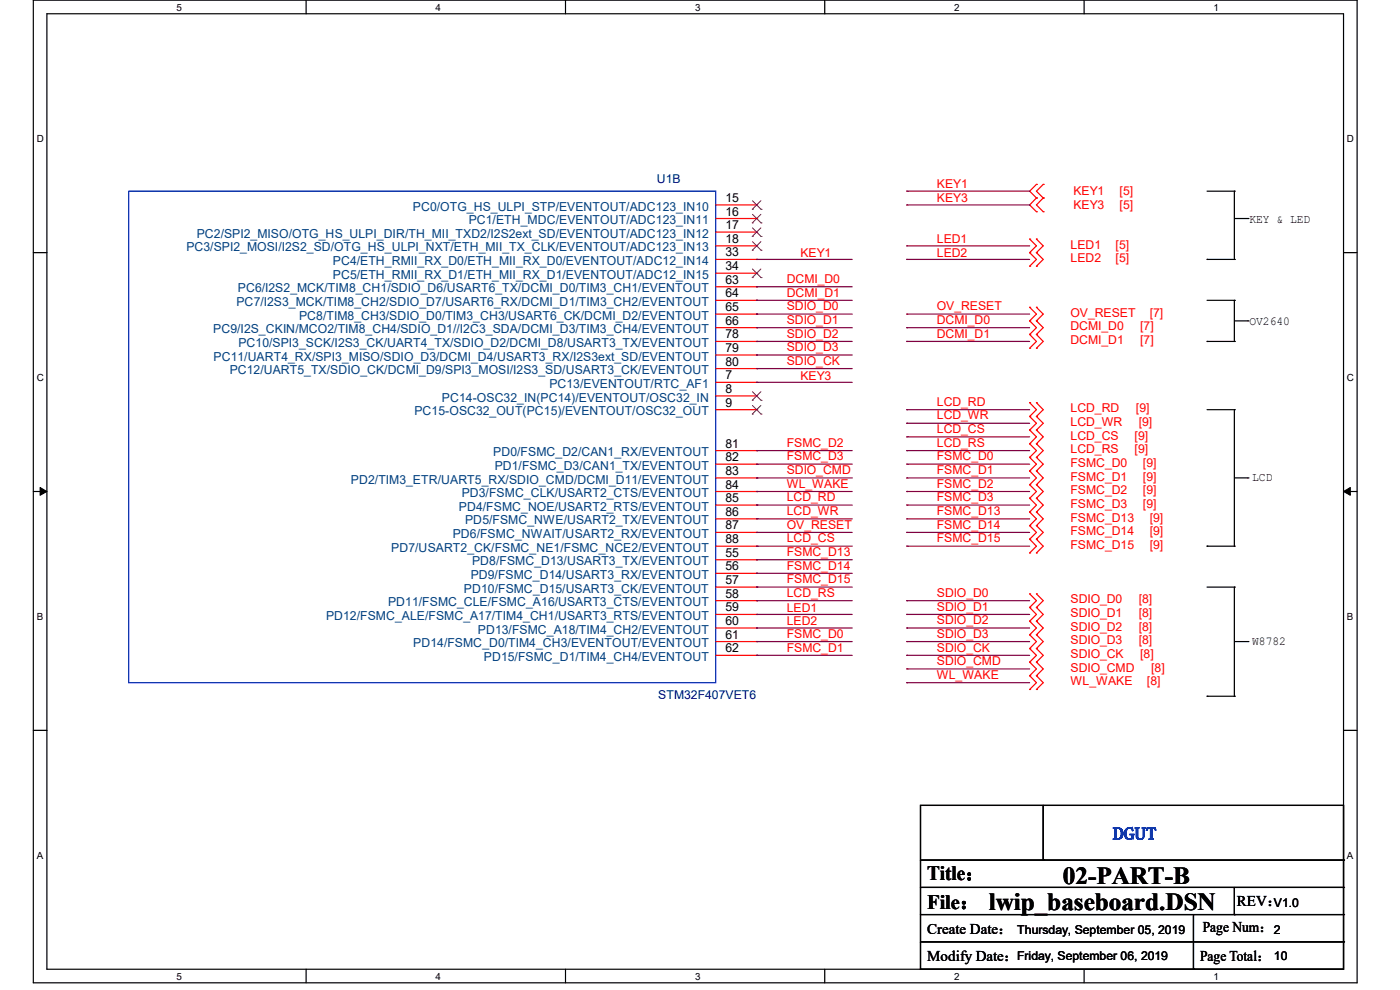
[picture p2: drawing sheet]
<svg xmlns="http://www.w3.org/2000/svg" width="297mm" height="210mm" viewBox="0 0 297 210" stroke-linecap="round" stroke-linejoin="round" font-family="sans-serif">
<defs><g id="words">
<g font-size="5.2">
<text x="225.5" y="187.5">02-PART-B</text>
<text x="209.8" y="193">lwip_baseboard.DSN</text>
</g>
<g font-size="4.3">
<text x="196.7" y="186.7">Title：</text>
<text x="196.7" y="192.7">File：</text>
</g>
<text font-size="3.7" fill="#00f" x="236.1" y="178.1">DGUT</text>
<g font-size="3.2">
<text x="255.2" y="197.7">Page Num：</text>
<text x="262.4" y="192.2">REV：</text>
<text x="196.7" y="203.8">Modify Date：</text>
<text x="196.7" y="198">Create Date：</text>
<text x="254.6" y="203.8">Page Total：</text>
</g>
<g font-size="2.6" fill="#000080">
<text x="139.4" y="38.8">U1B</text>
<text x="139.7" y="148.3">STM32F407VET6</text>
</g>
<g font-size="2.6" fill="#f00">
<text x="198.8" y="40">KEY1</text>
<text x="227.7" y="41.4">KEY1</text>
<text x="237.5" y="41.4">[5]</text>
<text x="198.8" y="42.9">KEY3</text>
<text x="227.7" y="44.3">KEY3</text>
<text x="237.5" y="44.3">[5]</text>
<text x="198.8" y="51.6">LED1</text>
<text x="227.1" y="52.7">LED1</text>
<text x="236.7" y="52.7">[5]</text>
<text x="169.8" y="54.4">KEY1</text>
<text x="198.8" y="54.4">LED2</text>
<text x="227.1" y="55.6">LED2</text>
<text x="236.7" y="55.6">[5]</text>
<text x="166.9" y="60">DCMI_D0</text>
<text x="166.9" y="62.9">DCMI_D1</text>
<text x="166.9" y="65.8">SDIO_D0</text>
<text x="198.8" y="65.8">OV_RESET</text>
<text x="166.9" y="68.7">SDIO_D1</text>
<text x="166.9" y="71.6">SDIO_D2</text>
<text x="198.8" y="68.7">DCMI_D0</text>
<text x="198.8" y="71.6">DCMI_D1</text>
<text x="227.1" y="67.2">OV_RESET</text>
<text x="227.1" y="70.1">DCMI_D0</text>
<text x="241.9" y="70.1">[7]</text>
<text x="243.9" y="67.2">[7]</text>
<text x="166.9" y="74.5">SDIO_D3</text>
<text x="166.9" y="77.4">SDIO_CK</text>
<text x="227.1" y="73">DCMI_D1</text>
<text x="241.9" y="73">[7]</text>
<text x="169.8" y="80.5">KEY3</text>
<text x="198.8" y="86.1">LCD_RD</text>
<text x="198.8" y="89">LCD_WR</text>
<text x="227.1" y="87.5">LCD_RD</text>
<text x="241" y="87.5">[9]</text>
<text x="166.9" y="94.8">FSMC_D2</text>
<text x="198.8" y="91.9">LCD_CS</text>
<text x="198.8" y="94.8">LCD_RS</text>
<text x="227.1" y="90.4">LCD_WR</text>
<text x="227.1" y="93.3">LCD_CS</text>
<text x="240.7" y="93.3">[9]</text>
<text x="241.6" y="90.4">[9]</text>
<text x="166.9" y="97.7">FSMC_D3</text>
<text x="166.9" y="100.6">SDIO_CMD</text>
<text x="198.8" y="97.7">FSMC_D0</text>
<text x="198.8" y="100.6">FSMC_D1</text>
<text x="227.1" y="96.2">LCD_RS</text>
<text x="227.1" y="99.1">FSMC_D0</text>
<text x="227.1" y="102">FSMC_D1</text>
<text x="240.7" y="96.2">[9]</text>
<text x="242.5" y="99.1">[9]</text>
<text x="242.5" y="102">[9]</text>
<text x="166.9" y="103.5">WL_WAKE</text>
<text x="166.9" y="106.3">LCD_RD</text>
<text x="198.8" y="103.5">FSMC_D2</text>
<text x="198.8" y="106.3">FSMC_D3</text>
<text x="227.1" y="104.9">FSMC_D2</text>
<text x="227.1" y="107.7">FSMC_D3</text>
<text x="242.5" y="104.9">[9]</text>
<text x="242.5" y="107.7">[9]</text>
<text x="166.9" y="109.3">LCD_WR</text>
<text x="166.9" y="112.1">OV_RESET</text>
<text x="198.8" y="109.3">FSMC_D13</text>
<text x="198.8" y="112.1">FSMC_D14</text>
<text x="227.1" y="110.7">FSMC_D13</text>
<text x="227.1" y="113.5">FSMC_D14</text>
<text x="243.9" y="110.7">[9]</text>
<text x="243.9" y="113.5">[9]</text>
<text x="166.9" y="115.1">LCD_CS</text>
<text x="166.9" y="117.9">FSMC_D13</text>
<text x="198.8" y="115.1">FSMC_D15</text>
<text x="227.1" y="116.5">FSMC_D15</text>
<text x="243.9" y="116.5">[9]</text>
<text x="166.9" y="120.8">FSMC_D14</text>
<text x="166.9" y="123.7">FSMC_D15</text>
<text x="166.9" y="126.6">LCD_RS</text>
<text x="166.9" y="129.8">LED1</text>
<text x="198.8" y="129.5">SDIO_D1</text>
<text x="198.8" y="126.6">SDIO_D0</text>
<text x="227.1" y="128">SDIO_D0</text>
<text x="227.1" y="130.9">SDIO_D1</text>
<text x="241.6" y="128">[8]</text>
<text x="241.6" y="130.9">[8]</text>
<text x="166.9" y="132.6">LED2</text>
<text x="166.9" y="135.3">FSMC_D0</text>
<text x="198.8" y="132.4">SDIO_D2</text>
<text x="198.8" y="135.3">SDIO_D3</text>
<text x="227.1" y="133.8">SDIO_D2</text>
<text x="227.1" y="136.7">SDIO_D3</text>
<text x="241.6" y="133.8">[8]</text>
<text x="241.6" y="136.7">[8]</text>
<text x="166.9" y="138.2">FSMC_D1</text>
<text x="198.8" y="138.2">SDIO_CK</text>
<text x="198.8" y="141.1">SDIO_CMD</text>
<text x="227.1" y="139.6">SDIO_CK</text>
<text x="227.1" y="142.5">SDIO_CMD</text>
<text x="241.9" y="139.6">[8]</text>
<text x="244.2" y="142.5">[8]</text>
<text x="198.8" y="144">WL_WAKE</text>
<text x="227.1" y="145.4">WL_WAKE</text>
<text x="243.3" y="145.4">[8]</text>
</g>
<g font-size="2.6" fill="#004080">
<text x="87.6" y="44.7">PC0/OTG_HS_ULPI_STP/EVENTOUT/ADC123_IN10</text>
<text x="99.4" y="47.5">PC1/ETH_MDC/EVENTOUT/ADC123_IN11</text>
<text x="39.5" y="53.3">PC3/SPI2_MOSI/I2S2_SD/OTG_HS_ULPI_NXT/ETH_MII_TX_CLK/EVENTOUT/ADC123_IN13</text>
<text x="41.7" y="50.4">PC2/SPI2_MISO/OTG_HS_ULPI_DIR/TH_MII_TXD2/I2S2ext_SD/EVENTOUT/ADC123_IN12</text>
<text x="70.6" y="56.2">PC4/ETH_RMII_RX_D0/ETH_MII_RX_D0/EVENTOUT/ADC12_IN14</text>
<text x="70.6" y="59.1">PC5/ETH_RMII_RX_D1/ETH_MII_RX_D1/EVENTOUT/ADC12_IN15</text>
<text x="50.2" y="64.9">PC7/I2S3_MCK/TIM8_CH2/SDIO_D7/USART6_RX/DCMI_D1/TIM3_CH2/EVENTOUT</text>
<text x="50.5" y="62">PC6/I2S2_MCK/TIM8_CH1/SDIO_D6/USART6_TX/DCMI_D0/TIM3_CH1/EVENTOUT</text>
<text x="45.3" y="70.7">PC9/I2S_CKIN/MCO2/TIM8_CH4/SDIO_D1//I2C3_SDA/DCMI_D3/TIM3_CH4/EVENTOUT</text>
<text x="63.5" y="67.8">PC8/TIM8_CH3/SDIO_D0/TIM3_CH3/USART6_CK/DCMI_D2/EVENTOUT</text>
<text x="45.3" y="76.5">PC11/UART4_RX/SPI3_MISO/SDIO_D3/DCMI_D4/USART3_RX/I2S3ext_SD/EVENTOUT</text>
<text x="50.6" y="73.6">PC10/SPI3_SCK/I2S3_CK/UART4_TX/SDIO_D2/DCMI_D8/USART3_TX/EVENTOUT</text>
<text x="48.7" y="79.4">PC12/UART5_TX/SDIO_CK/DCMI_D9/SPI3_MOSI/I2S3_SD/USART3_CK/EVENTOUT</text>
<text x="116.5" y="82.3">PC13/EVENTOUT/RTC_AF1</text>
<text x="87.9" y="88.1">PC15-OSC32_OUT(PC15)/EVENTOUT/OSC32_OUT</text>
<text x="93.8" y="85.2">PC14-OSC32_IN(PC14)/EVENTOUT/OSC32_IN</text>
<text x="104.6" y="96.8">PD0/FSMC_D2/CAN1_RX/EVENTOUT</text>
<text x="104.9" y="99.7">PD1/FSMC_D3/CAN1_TX/EVENTOUT</text>
<text x="74.5" y="102.6">PD2/TIM3_ETR/UART5_RX/SDIO_CMD/DCMI_D11/EVENTOUT</text>
<text x="98" y="105.5">PD3/FSMC_CLK/USART2_CTS/EVENTOUT</text>
<text x="97.4" y="108.3">PD4/FSMC_NOE/USART2_RTS/EVENTOUT</text>
<text x="98.7" y="111.3">PD5/FSMC_NWE/USART2_TX/EVENTOUT</text>
<text x="83" y="117">PD7/USART2_CK/FSMC_NE1/FSMC_NCE2/EVENTOUT</text>
<text x="96.1" y="114.1">PD6/FSMC_NWAIT/USART2_RX/EVENTOUT</text>
<text x="100.2" y="119.9">PD8/FSMC_D13/USART3_TX/EVENTOUT</text>
<text x="98.4" y="125.7">PD10/FSMC_D15/USART3_CK/EVENTOUT</text>
<text x="99.9" y="122.8">PD9/FSMC_D14/USART3_RX/EVENTOUT</text>
<text x="69.2" y="131.5">PD12/FSMC_ALE/FSMC_A17/TIM4_CH1/USART3_RTS/EVENTOUT</text>
<text x="82.3" y="128.6">PD11/FSMC_CLE/FSMC_A16/USART3_CTS/EVENTOUT</text>
<text x="87.7" y="137.3">PD14/FSMC_D0/TIM4_CH3/EVENTOUT/EVENTOUT</text>
<text x="101.4" y="134.4">PD13/FSMC_A18/TIM4_CH2/EVENTOUT</text>
<text x="102.7" y="140.2">PD15/FSMC_D1/TIM4_CH4/EVENTOUT</text>
</g>
<g font-size="2.6">
<text x="153.9" y="42.8">15</text>
<text x="153.9" y="45.7">16</text>
<text x="265.1" y="47.3">KEY &amp; LED</text>
<text x="153.9" y="48.6">17</text>
<text x="153.9" y="51.5">18</text>
<text x="153.9" y="54.4">33</text>
<text x="153.9" y="57.3">34</text>
<text x="153.9" y="60.2">63</text>
<text x="153.9" y="63.1">64</text>
<text x="153.9" y="66">65</text>
<text x="153.9" y="68.9">66</text>
<text x="153.9" y="71.8">78</text>
<text x="265.1" y="69">OV2640</text>
<text x="153.9" y="74.7">79</text>
<text x="153.9" y="77.6">80</text>
<text x="153.9" y="80.5">7</text>
<text x="153.9" y="83.4">8</text>
<text x="153.9" y="86.3">9</text>
<text x="153.9" y="95">81</text>
<text x="153.9" y="97.8">82</text>
<text x="153.9" y="100.8">83</text>
<text x="265.6" y="102">LCD</text>
<text x="153.9" y="103.6">84</text>
<text x="153.9" y="106.5">85</text>
<text x="153.9" y="109.4">86</text>
<text x="153.9" y="112.3">87</text>
<text x="153.9" y="115.2">88</text>
<text x="153.9" y="118.1">55</text>
<text x="153.9" y="121">56</text>
<text x="153.9" y="123.9">57</text>
<text x="153.9" y="126.8">58</text>
<text x="153.9" y="129.7">59</text>
<text x="153.9" y="132.6">60</text>
<text x="153.9" y="135.5">61</text>
<text x="265.6" y="136.7">W8782</text>
<text x="153.9" y="138.4">62</text>
<text x="270.3" y="192.3">V1.0</text>
<text x="215.8" y="198.1">Thursday, September 05, 2019</text>
<text x="215.8" y="203.6">Friday, September 06, 2019</text>
<text x="270.3" y="198.1">2</text>
<text x="270.3" y="203.6">10</text>
</g>
<g font-size="2.1">
<text x="37.4" y="2.2">5</text>
<text x="92.4" y="2.2">4</text>
<text x="147.4" y="2.2">3</text>
<text x="202.4" y="2.2">2</text>
<text x="257.5" y="2.2">1</text>
<text x="7.8" y="30.1">D</text>
<text x="285.8" y="30.1">D</text>
<text x="7.8" y="80.8">C</text>
<text x="285.8" y="80.8">C</text>
<text x="7.8" y="131.5">B</text>
<text x="285.8" y="131.5">B</text>
<text x="7.8" y="182.2">A</text>
<text x="285.8" y="182.2">A</text>
<text x="37.4" y="207.8">5</text>
<text x="92.4" y="207.8">4</text>
<text x="147.4" y="207.8">3</text>
<text x="202.4" y="207.8">2</text>
<text x="257.5" y="207.8">1</text>
</g>
</g></defs>
<path d="M7.1 0h280.8v208.5h-280.8zM9.9 2.9h275.1v202.7h-275.1z" fill="none" stroke="#000" stroke-width=".25"/>
<g fill="#fff">
<path d="M37.4 .3h1.2v2.4h-1.2z"/>
<path d="M37.4 205.9h1.2v2.3h-1.2z"/>
</g>
<path d="M64.9 0v2.9M64.9 205.6v2.9" fill="none" stroke="#000" stroke-width=".25"/>
<g fill="#fff">
<path d="M92.4 .3h1.2v2.4h-1.2z"/>
<path d="M92.4 205.9h1.2v2.3h-1.2z"/>
</g>
<path d="M120 0v2.9M120 205.6v2.9" fill="none" stroke="#000" stroke-width=".25"/>
<g fill="#fff">
<path d="M147.4 .3h1.2v2.4h-1.2z"/>
<path d="M147.4 205.9h1.2v2.3h-1.2z"/>
</g>
<path d="M175 0v2.9M175 205.6v2.9" fill="none" stroke="#000" stroke-width=".25"/>
<g fill="#fff">
<path d="M202.4 .3h1.2v2.4h-1.2z"/>
<path d="M202.4 205.9h1.2v2.3h-1.2z"/>
</g>
<path d="M230 0v2.9M230 205.6v2.9" fill="none" stroke="#000" stroke-width=".25"/>
<g fill="#fff">
<path d="M257.5 .3h1.1v2.4h-1.1z"/>
<path d="M257.5 205.9h1.1v2.3h-1.1z"/>
<path d="M7.8 28.2h1.5v2.4h-1.5z"/>
<path d="M285.7 28.2h1.5v2.4h-1.5z"/>
<path d="M7.8 78.9h1.5v2.3h-1.5z"/>
<path d="M285.7 78.9h1.5v2.3h-1.5z"/>
</g>
<path d="M7.1 53.6h2.8M285 53.6h2.9" fill="none" stroke="#000" stroke-width=".25"/>
<g fill="#fff">
<path d="M7.8 129.6h1.3v2.3h-1.3z"/>
<path d="M285.7 129.6h1.4v2.3h-1.4z"/>
</g>
<path d="M7.1 104.3h2.8M285 104.3h2.9" fill="none" stroke="#000" stroke-width=".25"/>
<path d="M8.5 103.4l1.4 .9-1.4 .8zM285 104.3l1.5-.9v1.7z" fill="#000" stroke="#000" stroke-width=".21"/>
<g fill="#fff">
<path d="M7.8 180.3h1.3v2.3h-1.3z"/>
<path d="M285.7 180.3h1.4v2.3h-1.4z"/>
</g>
<g fill="none" stroke="#000" stroke-width=".25">
<path d="M256.1 55h.1M256.1 40.6h5.8M256.1 55h5.8M261.9 40.6h.1M261.9 55h.1M261.9 40.6v14.4M261.9 46.4h2.9M264.8 46.4h.1M256.1 72.4h.1M256.1 63.7h5.8M256.1 72.4h5.8M261.9 63.7h.1"/>
<path d="M261.9 72.4h.1M261.9 63.7v8.7M261.9 68.1h2.9M264.8 68.1h.1M256.1 86.9h5.8M261.9 86.9h.1M261.9 86.9v29M256.1 115.9h.1M256.1 115.9h5.8M261.9 115.9h.1M261.9 101.4h2.9M264.8 101.4h.1"/>
<path d="M256.1 124.5h5.8M261.9 124.5h.1M261.9 124.5v23.2M261.9 136.1h2.9M264.8 136.1h.1M7.1 154.9h2.8M256.1 147.7h.1M256.1 147.7h5.8M261.9 147.7h.1M285 154.9h2.9M195.3 170.9h89.7v34.7h-89.7zM221.3 170.9v11.6"/>
<path d="M195.3 182.5h89.7M195.3 188.3h89.7M195.3 194h89.7M195.3 199.8h89.7M221.3 182.5h.1M253.2 194v11.6M261.9 194h.1M261.9 188.3v5.7M285 182.5h.1M285 188.3h.1M285 194h.1M285 199.8h.1"/>
<path d="M253.2 205.6h.1"/>
</g>
<g fill="none" stroke="#f00" stroke-width=".25">
<path d="M219.9 39.1h.1M219.9 39.1l-1.5 1.5 1.5 1.4M221.3 39.1h.1M221.3 39.1l-1.4 1.5 1.4 1.4M151.8 43.5h8.7M151.8 46.4h8.7M151.8 49.2h8.7M151.8 52.2h8.7M151.8 55h8.7M151.8 58h8.7M160.5 43.5h.1M160.5 46.4h.1"/>
<path d="M160.5 49.2h.1M160.5 52.2h.1M160.5 55h.1M160.5 58h.1M218.4 53.6h.1M218.4 50.7h.1M218.4 56.5h.1M218.4 50.7l1.5 1.5-1.5 1.4M218.4 53.6l1.5 1.4-1.5 1.5M219.9 42h.1M219.9 44.9h.1M219.9 53.6h.1"/>
<path d="M219.9 50.7h.1M219.9 56.5h.1M219.9 42l-1.5 1.5 1.5 1.4M219.9 50.7l1.4 1.5-1.4 1.4M219.9 53.6l1.4 1.4-1.4 1.5M221.3 44.9h.1M221.3 42h.1M221.3 42l-1.4 1.5 1.4 1.4M151.8 60.8h8.7M151.8 63.7h8.7M151.8 66.6h8.7M151.8 69.5h8.7"/>
<path d="M151.8 72.4h8.7M151.8 75.3h8.7M151.8 78.2h8.7M160.5 60.8h.1M160.5 63.7h.1M160.5 66.6h.1M160.5 69.5h.1M160.5 72.4h.1M160.5 75.3h.1M160.5 78.2h.1M218.4 68.1h.1M218.4 65.2h.1"/>
<path d="M218.4 71h.1M218.4 73.9h.1M218.4 65.2l1.5 1.4-1.5 1.5M218.4 68.1l1.5 1.4-1.5 1.5M218.4 71l1.5 1.4-1.5 1.5M219.9 68.1h.1M219.9 65.2h.1M219.9 71h.1M219.9 73.9h.1M219.9 65.2l1.4 1.4-1.4 1.5M219.9 68.1l1.4 1.4-1.4 1.5M219.9 71l1.4 1.4-1.4 1.5"/>
<path d="M151.8 81.1h8.7M151.8 84h8.7M151.8 86.9h8.7M151.8 95.6h8.7M151.8 98.5h8.7M160.5 81.1h.1M160.5 84h.1M160.5 86.9h.1M160.5 95.6h.1M160.5 98.5h.1M218.4 88.3h.1M218.4 85.4h.1"/>
<path d="M218.4 91.2h.1M218.4 94.1h.1M218.4 97h.1M218.4 99.9h.1M218.4 85.4l1.5 1.5-1.5 1.4M218.4 88.3l1.5 1.5-1.5 1.4M218.4 91.2l1.5 1.5-1.5 1.4M218.4 94.1l1.5 1.5-1.5 1.4M218.4 97l1.5 1.5-1.5 1.4M218.4 99.9l1.5 1.5-1.5 1.4M219.9 88.3h.1M219.9 85.4h.1"/>
<path d="M219.9 91.2h.1M219.9 94.1h.1M219.9 97h.1M219.9 99.9h.1M219.9 85.4l1.4 1.5-1.4 1.4M219.9 88.3l1.4 1.5-1.4 1.4M219.9 91.2l1.4 1.5-1.4 1.4M219.9 94.1l1.4 1.5-1.4 1.4M219.9 97l1.4 1.5-1.4 1.4M219.9 99.9l1.4 1.5-1.4 1.4M151.8 101.4h8.7M151.8 104.3h8.7"/>
<path d="M151.8 107.1h8.7M151.8 110.1h8.7M151.8 112.9h8.7M151.8 115.9h8.7M151.8 118.7h8.7M160.5 101.4h.1M160.5 104.3h.1M160.5 107.1h.1M160.5 110.1h.1M160.5 112.9h.1M160.5 115.9h.1M160.5 118.7h.1"/>
<path d="M218.4 102.8h.1M218.4 105.7h.1M218.4 108.6h.1M218.4 111.5h.1M218.4 114.4h.1M218.4 117.3h.1M218.4 102.8l1.5 1.5-1.5 1.4M218.4 105.7l1.5 1.4-1.5 1.5M218.4 108.6l1.5 1.5-1.5 1.4M218.4 111.5l1.5 1.4-1.5 1.5M218.4 114.4l1.5 1.5-1.5 1.4M219.9 102.8h.1"/>
<path d="M219.9 105.7h.1M219.9 108.6h.1M219.9 111.5h.1M219.9 114.4h.1M219.9 117.3h.1M219.9 102.8l1.4 1.5-1.4 1.4M219.9 105.7l1.4 1.4-1.4 1.5M219.9 108.6l1.4 1.5-1.4 1.4M219.9 111.5l1.4 1.4-1.4 1.5M219.9 114.4l1.4 1.5-1.4 1.4M151.8 121.6h8.7M151.8 124.5h8.7"/>
<path d="M151.8 127.4h8.7M151.8 130.3h8.7M151.8 133.2h8.7M151.8 136.1h8.7M151.8 139h8.7M160.5 121.6h.1M160.5 124.5h.1M160.5 127.4h.1M160.5 130.3h.1M160.5 133.2h.1M160.5 136.1h.1M160.5 139h.1"/>
<path d="M218.4 128.9h.1M218.4 126h.1M218.4 131.8h.1M218.4 134.7h.1M218.4 137.6h.1M218.4 126l1.5 1.4-1.5 1.5M218.4 128.9l1.5 1.4-1.5 1.5M218.4 131.8l1.5 1.4-1.5 1.5M218.4 134.7l1.5 1.4-1.5 1.5M218.4 137.6l1.5 1.4-1.5 1.5M219.9 128.9h.1M219.9 126h.1"/>
<path d="M219.9 131.8h.1M219.9 134.7h.1M219.9 137.6h.1M219.9 126l1.4 1.4-1.4 1.5M219.9 128.9l1.4 1.4-1.4 1.5M219.9 131.8l1.4 1.4-1.4 1.5M219.9 134.7l1.4 1.4-1.4 1.5M219.9 137.6l1.4 1.4-1.4 1.5M218.4 140.5h.1M218.4 143.3h.1M218.4 146.3h.1M218.4 140.5l1.5 1.4-1.5 1.4"/>
<path d="M218.4 143.3l1.5 1.5-1.5 1.5M219.9 140.5h.1M219.9 143.3h.1M219.9 146.3h.1M219.9 140.5l1.4 1.4-1.4 1.4M219.9 143.3l1.4 1.5-1.4 1.5"/>
</g>
<path d="M27.3 40.6h124.5v104.2h-124.5z" fill="none" stroke="#00f" stroke-width=".25"/>
<g fill="none" stroke="#804000" stroke-width=".21">
<path d="M159.6 44.4h.1M159.6 47.3h.1M159.6 50.2h.1M159.6 53.1h.1M159.6 58.9h.1M159.6 42.6l1.9 1.8M159.6 45.5l1.9 1.8M159.6 48.3l1.9 1.9M159.6 51.3l1.9 1.8M159.6 57.1l1.9 1.8M161.4 42.6l-1.8 1.8M161.4 45.5l-1.8 1.8"/>
<path d="M161.4 48.3l-1.8 1.9M161.4 51.3l-1.8 1.8M161.4 57.1l-1.8 1.8M161.5 44.4h.1M161.5 47.3h.1M161.5 50.2h.1M161.5 53.1h.1M161.5 58.9h.1M159.6 84.9h.1M159.6 87.8h.1M159.6 83.1l1.9 1.8M159.6 86l1.9 1.8"/>
<path d="M161.4 83.1l-1.8 1.8M161.4 86l-1.8 1.8M161.5 84.9h.1M161.5 87.8h.1"/>
</g>
<g fill="none" stroke="#800040" stroke-width=".25">
<path d="M160.5 55h.1M160.5 55h20.3M192.4 52.2h.1M192.4 55h.1M192.4 43.5h.1M192.4 40.6h.1M192.4 55h26M192.4 52.2h26M192.4 43.5h26M192.4 40.6h26M160.5 60.8h.1M160.5 63.7h.1"/>
<path d="M160.5 66.6h.1M160.5 69.5h.1M160.5 72.4h.1M160.5 75.3h.1M160.5 78.2h.1M160.5 60.8h20.3M160.5 63.7h20.3M160.5 66.6h20.3M160.5 69.5h20.3M160.5 72.4h20.3M160.5 75.3h20.3M160.5 78.2h20.3"/>
<path d="M192.4 69.5h.1M192.4 72.4h.1M192.4 66.6h.1M192.4 66.6h26M192.4 69.5h26M192.4 72.4h26M160.5 81.1h.1M160.5 95.6h.1M160.5 98.5h.1M160.5 81.1h20.3M160.5 95.6h20.3M160.5 98.5h20.3"/>
<path d="M192.4 98.5h.1M192.4 86.9h.1M192.4 89.8h.1M192.4 92.7h.1M192.4 95.6h.1M192.4 95.6h26M192.4 98.5h26M192.4 86.9h26M192.4 89.8h26M192.4 92.7h26M160.5 101.4h.1M160.5 104.3h.1"/>
<path d="M160.5 107.1h.1M160.5 110.1h.1M160.5 112.9h.1M160.5 115.9h.1M160.5 118.7h.1M160.5 101.4h20.3M160.5 104.3h20.3M160.5 107.1h20.3M160.5 110.1h20.3M160.5 112.9h20.3M160.5 115.9h20.3M160.5 118.7h20.3"/>
<path d="M192.4 101.4h.1M192.4 110.1h.1M192.4 115.9h.1M192.4 112.9h.1M192.4 104.3h.1M192.4 107.1h.1M192.4 101.4h26M192.4 104.3h26M192.4 107.1h26M192.4 110.1h26M192.4 112.9h26M192.4 115.9h26"/>
<path d="M160.5 121.6h.1M160.5 124.5h.1M160.5 127.4h.1M160.5 130.3h.1M160.5 133.2h.1M160.5 136.1h.1M160.5 139h.1M160.5 121.6h20.3M160.5 124.5h20.3M160.5 127.4h20.3M160.5 130.3h20.3M160.5 133.2h20.3"/>
<path d="M160.5 136.1h20.3M160.5 139h20.3M192.4 130.3h.1M192.4 127.4h.1M192.4 133.2h.1M192.4 136.1h.1M192.4 139h.1M192.4 127.4h26M192.4 130.3h26M192.4 133.2h26M192.4 136.1h26M192.4 139h26"/>
<path d="M192.4 141.9h.1M192.4 144.8h.1M192.4 141.9h26M192.4 144.8h26"/>
</g>
<use href="#words"/>
</svg>
